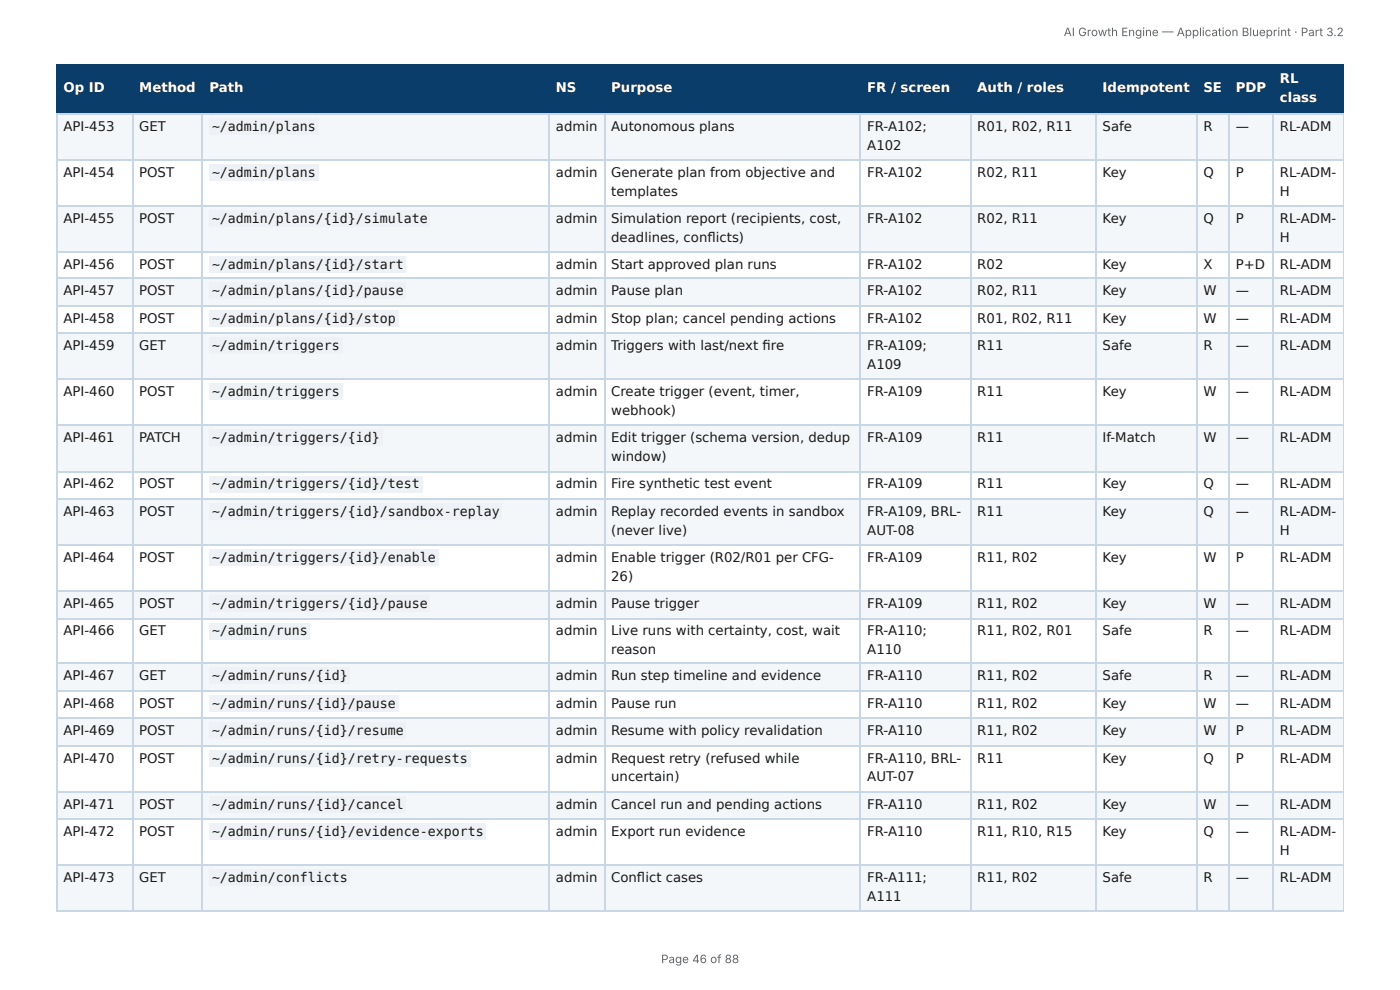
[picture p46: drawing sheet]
<svg xmlns="http://www.w3.org/2000/svg" width="297mm" height="210mm" viewBox="0 0 297 210" stroke-linecap="round" stroke-linejoin="round" font-family="sans-serif">
<defs><g id="words">
<g font-size="2.8" fill="#fff">
<text x="271.8" y="17.7">RL</text>
<text x="13.5" y="19.6">Op ID</text>
<text x="29.6" y="19.6">Method</text>
<text x="44.5" y="19.6">Path</text>
<text x="118.1" y="19.6">NS</text>
<text x="129.8" y="19.6">Purpose</text>
<text x="184.2" y="19.6">FR / screen</text>
<text x="207.6" y="19.6">Auth / roles</text>
<text x="234.2" y="19.6">Idempotent</text>
<text x="255.6" y="19.6">SE</text>
<text x="262.5" y="19.6">PDP</text>
<text x="271.8" y="21.7">class</text>
</g>
<g font-size="2.8" fill="#1a1a1a">
<text x="13.5" y="27.8">API-453</text>
<text x="29.6" y="27.8">GET</text>
<text x="45" y="27.8">~/admin/plans</text>
<text x="118.1" y="27.8">admin</text>
<text x="129.8" y="27.8">Autonomous plans</text>
<text x="184.2" y="27.8">FR-A102;</text>
<text x="207.6" y="27.8">R01, R02, R11</text>
<text x="234.2" y="27.8">Safe</text>
<text x="255.6" y="27.8">R</text>
<text x="262.5" y="27.8">—</text>
<text x="271.8" y="27.8">RL-ADM</text>
<text x="184.2" y="31.8">A102</text>
<text x="13.5" y="37.6">API-454</text>
<text x="29.6" y="37.6">POST</text>
<text x="45" y="37.6">~/admin/plans</text>
<text x="118.1" y="37.6">admin</text>
<text x="129.8" y="37.6">Generate plan from objective and</text>
<text x="129.8" y="41.5">templates</text>
<text x="184.2" y="37.6">FR-A102</text>
<text x="207.6" y="37.6">R02, R11</text>
<text x="234.2" y="37.6">Key</text>
<text x="255.6" y="37.6">Q</text>
<text x="262.5" y="37.6">P</text>
<text x="271.8" y="37.6">RL-ADM-</text>
<text x="271.8" y="41.5">H</text>
<text x="13.5" y="47.4">API-455</text>
<text x="29.6" y="47.4">POST</text>
<text x="45" y="47.4">~/admin/plans/{id}/simulate</text>
<text x="118.1" y="47.4">admin</text>
<text x="129.8" y="47.4">Simulation report (recipients, cost,</text>
<text x="184.2" y="47.4">FR-A102</text>
<text x="207.6" y="47.4">R02, R11</text>
<text x="234.2" y="47.4">Key</text>
<text x="255.6" y="47.4">Q</text>
<text x="262.5" y="47.4">P</text>
<text x="271.8" y="47.4">RL-ADM-</text>
<text x="129.8" y="51.3">deadlines, confl icts)</text>
<text x="271.8" y="51.3">H</text>
<text x="13.5" y="57.2">API-456</text>
<text x="29.6" y="57.2">POST</text>
<text x="45" y="57.2">~/admin/plans/{id}/start</text>
<text x="118.1" y="57.2">admin</text>
<text x="129.8" y="57.2">Start approved plan runs</text>
<text x="184.2" y="57.2">FR-A102</text>
<text x="207.6" y="57.2">R02</text>
<text x="234.2" y="57.2">Key</text>
<text x="255.6" y="57.2">X</text>
<text x="262.5" y="57.2">P+D</text>
<text x="271.8" y="57.2">RL-ADM</text>
<text x="13.5" y="62.7">API-457</text>
<text x="29.6" y="62.7">POST</text>
<text x="45" y="62.7">~/admin/plans/{id}/pause</text>
<text x="118.1" y="62.7">admin</text>
<text x="129.8" y="62.7">Pause plan</text>
<text x="184.2" y="62.7">FR-A102</text>
<text x="207.6" y="62.7">R02, R11</text>
<text x="234.2" y="62.7">Key</text>
<text x="255.6" y="62.7">W</text>
<text x="262.5" y="62.7">—</text>
<text x="271.8" y="62.7">RL-ADM</text>
<text x="13.5" y="68.5">API-458</text>
<text x="29.6" y="68.5">POST</text>
<text x="45" y="68.5">~/admin/plans/{id}/stop</text>
<text x="118.1" y="68.5">admin</text>
<text x="129.8" y="68.5">Stop plan; cancel pending actions</text>
<text x="184.2" y="68.5">FR-A102</text>
<text x="207.6" y="68.5">R01, R02, R11</text>
<text x="234.2" y="68.5">Key</text>
<text x="255.6" y="68.5">W</text>
<text x="262.5" y="68.5">—</text>
<text x="271.8" y="68.5">RL-ADM</text>
<text x="13.5" y="74.3">API-459</text>
<text x="29.6" y="74.3">GET</text>
<text x="45" y="74.3">~/admin/triggers</text>
<text x="118.1" y="74.3">admin</text>
<text x="129.8" y="74.3">Triggers with last/next fi re</text>
<text x="184.2" y="74.3">FR-A109;</text>
<text x="207.6" y="74.3">R11</text>
<text x="234.2" y="74.3">Safe</text>
<text x="255.6" y="74.3">R</text>
<text x="262.5" y="74.3">—</text>
<text x="271.8" y="74.3">RL-ADM</text>
<text x="184.2" y="78.3">A109</text>
<text x="13.5" y="84.1">API-460</text>
<text x="29.6" y="84.1">POST</text>
<text x="45" y="84.1">~/admin/triggers</text>
<text x="118.1" y="84.1">admin</text>
<text x="129.8" y="84.1">Create trigger (event, timer,</text>
<text x="129.8" y="88.1">webhook)</text>
<text x="184.2" y="84.1">FR-A109</text>
<text x="207.6" y="84.1">R11</text>
<text x="234.2" y="84.1">Key</text>
<text x="255.6" y="84.1">W</text>
<text x="262.5" y="84.1">—</text>
<text x="271.8" y="84.1">RL-ADM</text>
<text x="13.5" y="93.9">API-461</text>
<text x="29.6" y="93.9">PATCH</text>
<text x="45" y="93.9">~/admin/triggers/{id}</text>
<text x="118.1" y="93.9">admin</text>
<text x="129.8" y="93.9">Edit trigger (schema version, dedup</text>
<text x="184.2" y="93.9">FR-A109</text>
<text x="207.6" y="93.9">R11</text>
<text x="234.2" y="93.9">If-Match</text>
<text x="255.6" y="93.9">W</text>
<text x="262.5" y="93.9">—</text>
<text x="271.8" y="93.9">RL-ADM</text>
<text x="129.8" y="97.9">window)</text>
<text x="13.5" y="103.7">API-462</text>
<text x="29.6" y="103.7">POST</text>
<text x="45" y="103.7">~/admin/triggers/{id}/test</text>
<text x="118.1" y="103.7">admin</text>
<text x="129.8" y="103.7">Fire synthetic test event</text>
<text x="184.2" y="103.7">FR-A109</text>
<text x="207.6" y="103.7">R11</text>
<text x="234.2" y="103.7">Key</text>
<text x="255.6" y="103.7">Q</text>
<text x="262.5" y="103.7">—</text>
<text x="271.8" y="103.7">RL-ADM</text>
<text x="13.5" y="109.5">API-463</text>
<text x="29.6" y="109.5">POST</text>
<text x="45" y="109.5">~/admin/triggers/{id}/sandbox-replay</text>
<text x="118.1" y="109.5">admin</text>
<text x="129.8" y="109.5">Replay recorded events in sandbox</text>
<text x="129.8" y="113.5">(never live)</text>
<text x="184.2" y="109.5">FR-A109, BRL-</text>
<text x="184.2" y="113.5">AUT-08</text>
<text x="207.6" y="109.5">R11</text>
<text x="234.2" y="109.5">Key</text>
<text x="255.6" y="109.5">Q</text>
<text x="262.5" y="109.5">—</text>
<text x="271.8" y="109.5">RL-ADM-</text>
<text x="271.8" y="113.5">H</text>
<text x="13.5" y="119.3">API-464</text>
<text x="29.6" y="119.3">POST</text>
<text x="45" y="119.3">~/admin/triggers/{id}/enable</text>
<text x="118.1" y="119.3">admin</text>
<text x="129.8" y="119.3">Enable trigger (R02/R01 per CFG-</text>
<text x="184.2" y="119.3">FR-A109</text>
<text x="207.6" y="119.3">R11, R02</text>
<text x="234.2" y="119.3">Key</text>
<text x="255.6" y="119.3">W</text>
<text x="262.5" y="119.3">P</text>
<text x="271.8" y="119.3">RL-ADM</text>
<text x="129.8" y="123.3">26)</text>
<text x="13.5" y="129.1">API-465</text>
<text x="29.6" y="129.1">POST</text>
<text x="45" y="129.1">~/admin/triggers/{id}/pause</text>
<text x="118.1" y="129.1">admin</text>
<text x="129.8" y="129.1">Pause trigger</text>
<text x="184.2" y="129.1">FR-A109</text>
<text x="207.6" y="129.1">R11, R02</text>
<text x="234.2" y="129.1">Key</text>
<text x="255.6" y="129.1">W</text>
<text x="262.5" y="129.1">—</text>
<text x="271.8" y="129.1">RL-ADM</text>
<text x="13.5" y="134.9">API-466</text>
<text x="29.6" y="134.9">GET</text>
<text x="45" y="134.9">~/admin/runs</text>
<text x="118.1" y="134.9">admin</text>
<text x="129.8" y="134.9">Live runs with certainty, cost, wait</text>
<text x="184.2" y="134.9">FR-A110;</text>
<text x="207.6" y="134.9">R11, R02, R01</text>
<text x="234.2" y="134.9">Safe</text>
<text x="255.6" y="134.9">R</text>
<text x="262.5" y="134.9">—</text>
<text x="271.8" y="134.9">RL-ADM</text>
<text x="129.8" y="138.9">reason</text>
<text x="184.2" y="138.9">A110</text>
<text x="13.5" y="144.5">API-467</text>
<text x="29.6" y="144.5">GET</text>
<text x="45" y="144.5">~/admin/runs/{id}</text>
<text x="118.1" y="144.5">admin</text>
<text x="129.8" y="144.5">Run step timeline and evidence</text>
<text x="184.2" y="144.5">FR-A110</text>
<text x="207.6" y="144.5">R11, R02</text>
<text x="234.2" y="144.5">Safe</text>
<text x="255.6" y="144.5">R</text>
<text x="262.5" y="144.5">—</text>
<text x="271.8" y="144.5">RL-ADM</text>
<text x="13.5" y="150.3">API-468</text>
<text x="29.6" y="150.3">POST</text>
<text x="45" y="150.3">~/admin/runs/{id}/pause</text>
<text x="118.1" y="150.3">admin</text>
<text x="129.8" y="150.3">Pause run</text>
<text x="184.2" y="150.3">FR-A110</text>
<text x="207.6" y="150.3">R11, R02</text>
<text x="234.2" y="150.3">Key</text>
<text x="255.6" y="150.3">W</text>
<text x="262.5" y="150.3">—</text>
<text x="271.8" y="150.3">RL-ADM</text>
<text x="13.5" y="156.1">API-469</text>
<text x="13.5" y="161.9">API-470</text>
<text x="29.6" y="156.1">POST</text>
<text x="29.6" y="161.9">POST</text>
<text x="45" y="156.1">~/admin/runs/{id}/resume</text>
<text x="45" y="161.9">~/admin/runs/{id}/retry-requests</text>
<text x="118.1" y="156.1">admin</text>
<text x="118.1" y="161.9">admin</text>
<text x="129.8" y="156.1">Resume with policy revalidation</text>
<text x="129.8" y="161.9">Request retry (refused while</text>
<text x="184.2" y="156.1">FR-A110</text>
<text x="184.2" y="161.9">FR-A110, BRL-</text>
<text x="207.6" y="156.1">R11, R02</text>
<text x="207.6" y="161.9">R11</text>
<text x="234.2" y="156.1">Key</text>
<text x="234.2" y="161.9">Key</text>
<text x="255.6" y="156.1">W</text>
<text x="255.6" y="161.9">Q</text>
<text x="262.5" y="156.1">P</text>
<text x="262.5" y="161.9">P</text>
<text x="271.8" y="156.1">RL-ADM</text>
<text x="271.8" y="161.9">RL-ADM</text>
<text x="129.8" y="165.9">uncertain)</text>
<text x="184.2" y="165.9">AUT-07</text>
<text x="13.5" y="171.7">API-471</text>
<text x="29.6" y="171.7">POST</text>
<text x="45" y="171.7">~/admin/runs/{id}/cancel</text>
<text x="118.1" y="171.7">admin</text>
<text x="129.8" y="171.7">Cancel run and pending actions</text>
<text x="184.2" y="171.7">FR-A110</text>
<text x="207.6" y="171.7">R11, R02</text>
<text x="234.2" y="171.7">Key</text>
<text x="255.6" y="171.7">W</text>
<text x="262.5" y="171.7">—</text>
<text x="271.8" y="171.7">RL-ADM</text>
<text x="13.5" y="177.5">API-472</text>
<text x="29.6" y="177.5">POST</text>
<text x="45" y="177.5">~/admin/runs/{id}/evidence-exports</text>
<text x="118.1" y="177.5">admin</text>
<text x="129.8" y="177.5">Export run evidence</text>
<text x="184.2" y="177.5">FR-A110</text>
<text x="207.6" y="177.5">R11, R10, R15</text>
<text x="234.2" y="177.5">Key</text>
<text x="255.6" y="177.5">Q</text>
<text x="262.5" y="177.5">—</text>
<text x="271.8" y="177.5">RL-ADM-</text>
<text x="271.8" y="181.5">H</text>
<text x="13.5" y="187.3">API-473</text>
<text x="29.6" y="187.3">GET</text>
<text x="45" y="187.3">~/admin/conflicts</text>
<text x="118.1" y="187.3">admin</text>
<text x="129.8" y="187.3">Confl ict cases</text>
<text x="184.2" y="187.3">FR-A111;</text>
<text x="184.2" y="191.3">A111</text>
<text x="207.6" y="187.3">R11, R02</text>
<text x="234.2" y="187.3">Safe</text>
<text x="255.6" y="187.3">R</text>
<text x="262.5" y="187.3">—</text>
<text x="271.8" y="187.3">RL-ADM</text>
</g>
<g font-size="2.5" fill="#666">
<text x="225.9" y="7.7">AI Growth Engine — Application Blueprint · Part 3.2</text>
<text x="140.4" y="204.5">Page 46 of 88</text>
</g>
</g></defs>
<g fill="#0b3d6b">
<path d="M12.2 14h15.8v10.1h-15.8z"/>
<path d="M28 14h15.1v10.1h-15.1z"/>
<path d="M43.1 14h73.6v10.1h-73.6z"/>
<path d="M116.7 14h11.6v10.1h-11.6z"/>
<path d="M128.3 14h54.5v10.1h-54.5z"/>
<path d="M182.8 14h23.3v10.1h-23.3z"/>
<path d="M206.1 14h26.7v10.1h-26.7z"/>
<path d="M232.8 14h21.5v10.1h-21.5z"/>
<path d="M254.3 14h6.6v10.1h-6.6z"/>
<path d="M260.9 14h9.5v10.1h-9.5z"/>
<path d="M270.4 14h15v10.1h-15z"/>
</g>
<g fill="#f4f7fa">
<path d="M12.2 24.1h15.8v9.8h-15.8z"/>
<path d="M28 24.1h15.1v9.8h-15.1z"/>
<path d="M43.1 24.1h73.6v9.8h-73.6z"/>
<path d="M116.7 24.1h11.6v9.8h-11.6z"/>
<path d="M128.3 24.1h54.5v9.8h-54.5z"/>
<path d="M182.8 24.1h23.3v9.8h-23.3z"/>
<path d="M206.1 24.1h26.7v9.8h-26.7z"/>
<path d="M232.8 24.1h21.5v9.8h-21.5z"/>
<path d="M254.3 24.1h6.6v9.8h-6.6z"/>
<path d="M260.9 24.1h9.5v9.8h-9.5z"/>
<path d="M270.4 24.1h15v9.8h-15z"/>
<path d="M12.2 43.7h15.8v9.7h-15.8z"/>
<path d="M28 43.7h15.1v9.7h-15.1z"/>
<path d="M43.1 43.7h73.6v9.7h-73.6z"/>
<path d="M116.7 43.7h11.6v9.7h-11.6z"/>
<path d="M128.3 43.7h54.5v9.7h-54.5z"/>
<path d="M182.8 43.7h23.3v9.7h-23.3z"/>
<path d="M206.1 43.7h26.7v9.7h-26.7z"/>
<path d="M232.8 43.7h21.5v9.7h-21.5z"/>
<path d="M254.3 43.7h6.6v9.7h-6.6z"/>
<path d="M260.9 43.7h9.5v9.7h-9.5z"/>
<path d="M270.4 43.7h15v9.7h-15z"/>
<path d="M12.2 59.3h15.8v5.8h-15.8z"/>
<path d="M28 59.3h15.1v5.8h-15.1z"/>
<path d="M43.1 59.3h73.6v5.8h-73.6z"/>
<path d="M116.7 59.3h11.6v5.8h-11.6z"/>
<path d="M128.3 59.3h54.5v5.8h-54.5z"/>
<path d="M182.8 59.3h23.3v5.8h-23.3z"/>
<path d="M206.1 59.3h26.7v5.8h-26.7z"/>
<path d="M232.8 59.3h21.5v5.8h-21.5z"/>
<path d="M254.3 59.3h6.6v5.8h-6.6z"/>
<path d="M260.9 59.3h9.5v5.8h-9.5z"/>
<path d="M270.4 59.3h15v5.8h-15z"/>
<path d="M12.2 70.9h15.8v9.8h-15.8z"/>
<path d="M28 70.9h15.1v9.8h-15.1z"/>
<path d="M43.1 70.9h73.6v9.8h-73.6z"/>
<path d="M116.7 70.9h11.6v9.8h-11.6z"/>
<path d="M128.3 70.9h54.5v9.8h-54.5z"/>
<path d="M182.8 70.9h23.3v9.8h-23.3z"/>
<path d="M206.1 70.9h26.7v9.8h-26.7z"/>
<path d="M232.8 70.9h21.5v9.8h-21.5z"/>
<path d="M254.3 70.9h6.6v9.8h-6.6z"/>
<path d="M260.9 70.9h9.5v9.8h-9.5z"/>
<path d="M270.4 70.9h15v9.8h-15z"/>
<path d="M12.2 90.5h15.8v9.5h-15.8z"/>
<path d="M28 90.5h15.1v9.5h-15.1z"/>
<path d="M43.1 90.5h73.6v9.5h-73.6z"/>
<path d="M116.7 90.5h11.6v9.5h-11.6z"/>
<path d="M128.3 90.5h54.5v9.5h-54.5z"/>
<path d="M182.8 90.5h23.3v9.5h-23.3z"/>
<path d="M206.1 90.5h26.7v9.5h-26.7z"/>
<path d="M232.8 90.5h21.5v9.5h-21.5z"/>
<path d="M254.3 90.5h6.6v9.5h-6.6z"/>
<path d="M260.9 90.5h9.5v9.5h-9.5z"/>
<path d="M270.4 90.5h15v9.5h-15z"/>
<path d="M12.2 105.8h15.8v9.8h-15.8z"/>
<path d="M28 105.8h15.1v9.8h-15.1z"/>
<path d="M43.1 105.8h73.6v9.8h-73.6z"/>
<path d="M116.7 105.8h11.6v9.8h-11.6z"/>
<path d="M128.3 105.8h54.5v9.8h-54.5z"/>
<path d="M182.8 105.8h23.3v9.8h-23.3z"/>
<path d="M206.1 105.8h26.7v9.8h-26.7z"/>
<path d="M232.8 105.8h21.5v9.8h-21.5z"/>
<path d="M254.3 105.8h6.6v9.8h-6.6z"/>
<path d="M260.9 105.8h9.5v9.8h-9.5z"/>
<path d="M270.4 105.8h15v9.8h-15z"/>
<path d="M12.2 125.4h15.8v5.8h-15.8z"/>
<path d="M28 125.4h15.1v5.8h-15.1z"/>
<path d="M43.1 125.4h73.6v5.8h-73.6z"/>
<path d="M116.7 125.4h11.6v5.8h-11.6z"/>
<path d="M128.3 125.4h54.5v5.8h-54.5z"/>
<path d="M182.8 125.4h23.3v5.8h-23.3z"/>
<path d="M206.1 125.4h26.7v5.8h-26.7z"/>
<path d="M232.8 125.4h21.5v5.8h-21.5z"/>
<path d="M254.3 125.4h6.6v5.8h-6.6z"/>
<path d="M260.9 125.4h9.5v5.8h-9.5z"/>
<path d="M270.4 125.4h15v5.8h-15z"/>
<path d="M12.2 141h15.8v5.8h-15.8z"/>
<path d="M28 141h15.1v5.8h-15.1z"/>
<path d="M43.1 141h73.6v5.8h-73.6z"/>
<path d="M116.7 141h11.6v5.8h-11.6z"/>
<path d="M128.3 141h54.5v5.8h-54.5z"/>
<path d="M182.8 141h23.3v5.8h-23.3z"/>
<path d="M206.1 141h26.7v5.8h-26.7z"/>
<path d="M232.8 141h21.5v5.8h-21.5z"/>
<path d="M254.3 141h6.6v5.8h-6.6z"/>
<path d="M260.9 141h9.5v5.8h-9.5z"/>
<path d="M270.4 141h15v5.8h-15z"/>
<path d="M12.2 152.7h15.8v5.8h-15.8z"/>
<path d="M28 152.7h15.1v5.8h-15.1z"/>
<path d="M43.1 152.7h73.6v5.8h-73.6z"/>
<path d="M116.7 152.7h11.6v5.8h-11.6z"/>
<path d="M128.3 152.7h54.5v5.8h-54.5z"/>
<path d="M182.8 152.7h23.3v5.8h-23.3z"/>
<path d="M206.1 152.7h26.7v5.8h-26.7z"/>
<path d="M232.8 152.7h21.5v5.8h-21.5z"/>
<path d="M254.3 152.7h6.6v5.8h-6.6z"/>
<path d="M260.9 152.7h9.5v5.8h-9.5z"/>
<path d="M270.4 152.7h15v5.8h-15z"/>
<path d="M12.2 168.3h15.8v5.8h-15.8z"/>
<path d="M28 168.3h15.1v5.8h-15.1z"/>
<path d="M43.1 168.3h73.6v5.8h-73.6z"/>
<path d="M116.7 168.3h11.6v5.8h-11.6z"/>
<path d="M128.3 168.3h54.5v5.8h-54.5z"/>
<path d="M182.8 168.3h23.3v5.8h-23.3z"/>
<path d="M206.1 168.3h26.7v5.8h-26.7z"/>
<path d="M232.8 168.3h21.5v5.8h-21.5z"/>
<path d="M254.3 168.3h6.6v5.8h-6.6z"/>
<path d="M260.9 168.3h9.5v5.8h-9.5z"/>
<path d="M270.4 168.3h15v5.8h-15z"/>
<path d="M12.2 183.6h15.8v9.8h-15.8z"/>
<path d="M28 183.6h15.1v9.8h-15.1z"/>
<path d="M43.1 183.6h73.6v9.8h-73.6z"/>
<path d="M116.7 183.6h11.6v9.8h-11.6z"/>
<path d="M128.3 183.6h54.5v9.8h-54.5z"/>
<path d="M182.8 183.6h23.3v9.8h-23.3z"/>
<path d="M206.1 183.6h26.7v9.8h-26.7z"/>
<path d="M232.8 183.6h21.5v9.8h-21.5z"/>
<path d="M254.3 183.6h6.6v9.8h-6.6z"/>
<path d="M260.9 183.6h9.5v9.8h-9.5z"/>
<path d="M270.4 183.6h15v9.8h-15z"/>
</g>
<g fill="none" stroke="#0b3d6b" stroke-width=".26">
<path d="M11.9 13.9h273.5M12 13.8v10.5M28.2 13.8v10.5M43 13.8v10.5M116.5 13.8v10.5M128.5 13.8v10.5M182.7 13.8v10.5M206.2 13.8v10.5M232.7 13.8v10.5M254.1 13.8v10.5M261 13.8v10.5M270.3 13.8v10.5"/>
<path d="M11.9 24.2h273.5"/>
</g>
<path d="M285.3 13.8v10.5" fill="none" stroke="#0b3d6b" stroke-width=".21"/>
<g fill="none" stroke="#c9d6e3" stroke-width=".26">
<path d="M11.9 24.2h273.5M11.9 34h273.5M12 24.3v169.1M28.2 24.3v169.1M43 24.3v169.1M116.5 24.3v169.1M128.5 24.3v169.1M182.7 24.3v169.1M206.2 24.3v169.1M232.7 24.3v169.1M254.1 24.3v169.1M261 24.3v169.1"/>
<path d="M270.3 24.3v169.1M11.9 43.8h273.5M11.9 53.6h273.5M11.9 59.1h273.5M11.9 65h273.5M11.9 70.8h273.5M11.9 80.6h273.5M11.9 90.4h273.5M11.9 100.1h273.5M11.9 106h273.5M11.9 115.8h273.5M11.9 125.5h273.5"/>
<path d="M11.9 131.4h273.5M11.9 140.9h273.5M11.9 146.7h273.5M11.9 152.5h273.5M11.9 158.4h273.5M11.9 168.1h273.5M11.9 174h273.5M11.9 183.8h273.5M11.9 193.5h273.5"/>
</g>
<path d="M285.3 24.3v169.1" fill="none" stroke="#c9d6e3" stroke-width=".21"/>
<g fill="#eef2f6">
<path d="M44.4 25.1h23.3v3.5h-23.3z"/>
<path d="M44.4 34.9h23.3v3.5h-23.3z"/>
<path d="M44.4 44.7h46.9v3.5h-46.9z"/>
<path d="M44.4 54.5h41.9v3.4h-41.9z"/>
<path d="M44.4 60.1h41.9v3.4h-41.9z"/>
<path d="M44.4 65.9h40.3v3.4h-40.3z"/>
<path d="M44.4 71.7h28.4v3.4h-28.4z"/>
<path d="M44.4 81.5h28.4v3.4h-28.4z"/>
<path d="M44.4 91.3h36.8v3.4h-36.8z"/>
<path d="M44.4 101.1h45.3v3.4h-45.3z"/>
<path d="M44.4 106.9h62.2v3.4h-62.2z"/>
<path d="M44.4 116.7h48.7v3.4h-48.7z"/>
<path d="M44.4 126.5h46.9v3.4h-46.9z"/>
<path d="M44.4 132.3h21.5v3.4h-21.5z"/>
<path d="M44.4 141.8h29.9v3.5h-29.9z"/>
<path d="M44.4 147.6h40.3v3.5h-40.3z"/>
<path d="M44.4 153.5h41.9v3.4h-41.9z"/>
<path d="M44.4 159.3h55.6v3.4h-55.6z"/>
<path d="M44.4 169.1h41.9v3.4h-41.9z"/>
<path d="M44.4 174.9h58.8v3.4h-58.8z"/>
<path d="M44.4 184.7h29.9v3.4h-29.9z"/>
</g>
<use href="#words"/>
</svg>
